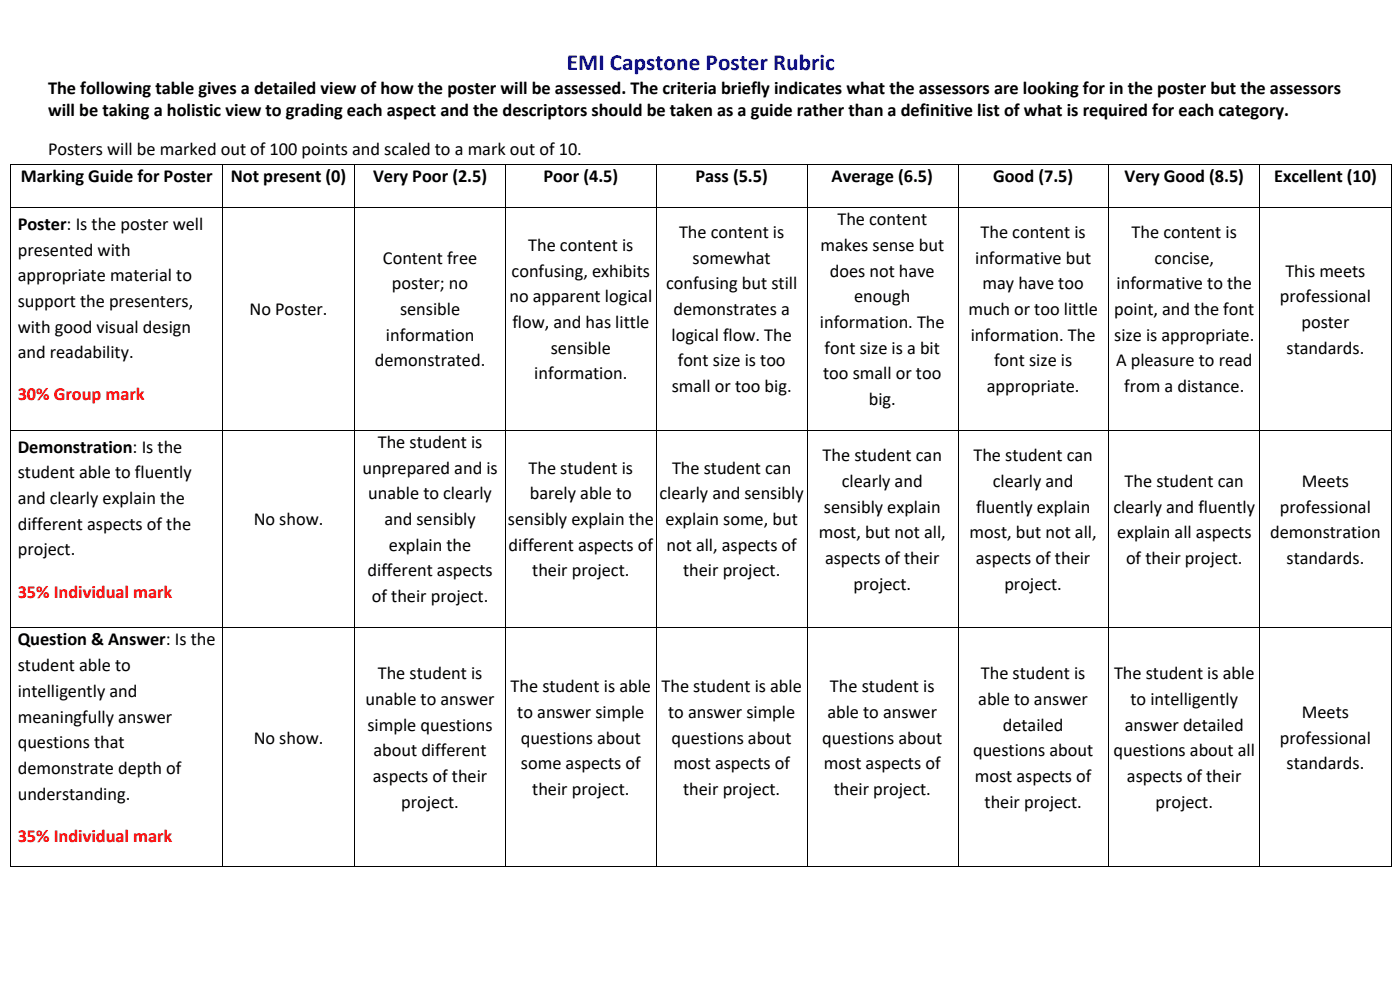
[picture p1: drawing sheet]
<svg xmlns="http://www.w3.org/2000/svg" width="297mm" height="210mm" viewBox="0 0 297 210" stroke-linecap="round" stroke-linejoin="round" font-family="sans-serif">
<defs><g id="words">
<text font-size="4.9" fill="#00f" x="120.2" y="14.8">EMI Capstone Poster Rubric</text>
<g font-size="3.9">
<text x="10.2" y="19.9">The following table gives a detailed view of how the poster will be assessed. The criteria briefly indicates what the assessors are looking for in the poster but the assessors</text>
<text x="10.2" y="24.7">will be taking a holistic view to grading each aspect and the descriptors should be taken as a guide rather than a definitive list of what is required for each category.</text>
<text x="10.2" y="32.9">Posters will be marked out of 100 points and scaled to a mark out of 10.</text>
<text x="4.4" y="38.6">Marking Guide for Poster</text>
<text x="49" y="38.6">Not present (0)</text>
<text x="79.1" y="38.6">Very Poor (2.5)</text>
<text x="115.3" y="38.6">Poor (4.5)</text>
<text x="147.6" y="38.6">Pass (5.5)</text>
<text x="176.4" y="38.6">Average (6.5)</text>
<text x="210.7" y="38.6">Good (7.5)</text>
<text x="238.6" y="38.6">Very Good (8.5)</text>
<text x="270.3" y="38.6">Excellent (10)</text>
<text x="177.7" y="47.8">The content</text>
<text x="3.8" y="48.8">Poster: Is the poster well</text>
<text x="112.1" y="53.3">The content is</text>
<text x="144.1" y="50.5">The content is</text>
<text x="174.1" y="53.3">makes sense but</text>
<text x="208" y="50.5">The content is</text>
<text x="240.1" y="50.5">The content is</text>
<text x="3.8" y="54.2">presented with</text>
<text x="3.8" y="59.6">appropriate material to</text>
<text x="81.2" y="56">Content free</text>
<text x="108.5" y="58.7">confusing, exhibits</text>
<text x="146.9" y="56">somewhat</text>
<text x="176" y="58.7">does not have</text>
<text x="206.9" y="56">informative but</text>
<text x="244.9" y="56">concise,</text>
<text x="272.7" y="58.7">This meets</text>
<text x="3.8" y="65.1">support the presenters,</text>
<text x="83.1" y="61.4">poster; no</text>
<text x="108.1" y="64.1">no apparent logical</text>
<text x="141.3" y="61.4">confusing but still</text>
<text x="181.2" y="64.1">enough</text>
<text x="208.5" y="61.4">may have too</text>
<text x="236.9" y="61.4">informative to the</text>
<text x="271.5" y="64.1">professional</text>
<text x="3.8" y="70.5">with good visual design</text>
<text x="52.9" y="66.8">No Poster.</text>
<text x="84.9" y="66.8">sensible</text>
<text x="108.7" y="69.6">flow, and has little</text>
<text x="142.9" y="66.8">demonstrates a</text>
<text x="173.9" y="69.6">information. The</text>
<text x="205.5" y="66.8">much or too little</text>
<text x="236.4" y="66.8">point, and the font</text>
<text x="276.1" y="69.6">poster</text>
<text x="3.8" y="76">and readability.</text>
<text x="79.5" y="77.7">demonstrated.</text>
<text x="81.9" y="72.3">information</text>
<text x="116.8" y="75">sensible</text>
<text x="142.5" y="72.3">logical flow. The</text>
<text x="143.8" y="77.7">font size is too</text>
<text x="174.9" y="75">font size is a bit</text>
<text x="205.9" y="72.3">information. The</text>
<text x="210.9" y="77.7">font size is</text>
<text x="236.4" y="72.3">size is appropriate.</text>
<text x="236.8" y="77.7">A pleasure to read</text>
<text x="272.9" y="75">standards.</text>
<text x="113.4" y="80.4">information.</text>
<text x="142.5" y="83.2">small or too big.</text>
<text x="174.6" y="80.4">too small or too</text>
<text x="209.3" y="83.2">appropriate.</text>
<text x="238.5" y="83.2">from a distance.</text>
<text x="184.3" y="86">big.</text>
<text x="80.1" y="95.1">The student is</text>
<text x="3.8" y="96">Demonstration: Is the</text>
<text x="3.8" y="101.4">student able to fluently</text>
<text x="76.9" y="100.5">unprepared and is</text>
<text x="112.1" y="100.5">The student is</text>
<text x="142.6" y="100.5">The student can</text>
<text x="174.5" y="97.8">The student can</text>
<text x="206.5" y="97.8">The student can</text>
<text x="3.8" y="106.9">and clearly explain the</text>
<text x="78.1" y="105.9">unable to clearly</text>
<text x="112.4" y="105.9">barely able to</text>
<text x="139.9" y="105.9">clearly and sensibly</text>
<text x="178.6" y="103.2">clearly and</text>
<text x="210.6" y="103.2">clearly and</text>
<text x="238.6" y="103.2">The student can</text>
<text x="276.2" y="103.2">Meets</text>
<text x="3.8" y="112.4">different aspects of the</text>
<text x="53.8" y="111.4">No show.</text>
<text x="81.5" y="111.4">and sensibly</text>
<text x="107.8" y="111.4">sensibly explain the</text>
<text x="141.2" y="111.4">explain some, but</text>
<text x="174.8" y="108.7">sensibly explain</text>
<text x="207.1" y="108.7">fluently explain</text>
<text x="236.2" y="108.7">clearly and fluently</text>
<text x="271.5" y="108.7">professional</text>
<text x="3.8" y="117.8">project.</text>
<text x="82.5" y="116.9">explain the</text>
<text x="107.9" y="116.9">different aspects of</text>
<text x="141.4" y="116.9">not all, aspects of</text>
<text x="173.7" y="114.1">most, but not all,</text>
<text x="175" y="119.6">aspects of their</text>
<text x="205.7" y="114.1">most, but not all,</text>
<text x="207" y="119.6">aspects of their</text>
<text x="237" y="114.1">explain all aspects</text>
<text x="238.9" y="119.6">of their project.</text>
<text x="269.5" y="114.1">demonstration</text>
<text x="272.9" y="119.6">standards.</text>
<text x="78" y="122.3">different aspects</text>
<text x="112.9" y="122.3">their project.</text>
<text x="144.9" y="122.3">their project.</text>
<text x="181.1" y="125.1">project.</text>
<text x="213.1" y="125.1">project.</text>
<text x="78.9" y="127.8">of their project.</text>
<text x="3.8" y="136.9">Question &amp; Answer: Is the</text>
<text x="3.8" y="142.3">student able to</text>
<text x="3.8" y="147.8">intelligently and</text>
<text x="77.6" y="149.5">unable to answer</text>
<text x="80.1" y="144.1">The student is</text>
<text x="108.3" y="146.8">The student is able</text>
<text x="140.3" y="146.8">The student is able</text>
<text x="176.1" y="146.8">The student is</text>
<text x="207.5" y="149.5">able to answer</text>
<text x="208.1" y="144.1">The student is</text>
<text x="236.3" y="144.1">The student is able</text>
<text x="239.8" y="149.5">to intelligently</text>
<text x="3.8" y="153.3">meaningfully answer</text>
<text x="78" y="155">simple questions</text>
<text x="109.7" y="152.3">to answer simple</text>
<text x="141.8" y="152.3">to answer simple</text>
<text x="175.5" y="152.3">able to answer</text>
<text x="212.7" y="155">detailed</text>
<text x="238.6" y="155">answer detailed</text>
<text x="276.2" y="152.3">Meets</text>
<text x="3.8" y="158.7">questions that</text>
<text x="53.8" y="157.7">No show.</text>
<text x="79.2" y="160.5">about different</text>
<text x="110.5" y="157.7">questions about</text>
<text x="142.5" y="157.7">questions about</text>
<text x="174.4" y="157.7">questions about</text>
<text x="206.4" y="160.5">questions about</text>
<text x="236.2" y="160.5">questions about all</text>
<text x="271.5" y="157.7">professional</text>
<text x="3.8" y="164.2">demonstrate depth of</text>
<text x="79.1" y="165.9">aspects of their</text>
<text x="110.5" y="163.2">some aspects of</text>
<text x="142.8" y="163.2">most aspects of</text>
<text x="174.8" y="163.2">most aspects of</text>
<text x="206.8" y="165.9">most aspects of</text>
<text x="239.1" y="165.9">aspects of their</text>
<text x="272.9" y="163.2">standards.</text>
<text x="3.8" y="169.6">understanding.</text>
<text x="85.1" y="171.4">project.</text>
<text x="112.9" y="168.7">their project.</text>
<text x="144.9" y="168.7">their project.</text>
<text x="176.9" y="168.7">their project.</text>
<text x="208.9" y="171.4">their project.</text>
<text x="245.1" y="171.4">project.</text>
</g>
<g font-size="3.9" fill="#f00">
<text x="3.8" y="84.9">30% Group mark</text>
<text x="3.8" y="126.8">35% Individual mark</text>
<text x="3.8" y="178.6">35% Individual mark</text>
</g>
</g></defs>
<g fill="#000">
<path d="M2.2 34.7h.1v.2h-.1zM47.2 34.7h.2v.2h-.2zM75.1 34.7h.2v.2h-.2zM107.1 34.7h.2v.2h-.2zM139.1 34.7h.2v.2h-.2zM171.1 34.7h.2v.2h-.2zM203.2 34.7h.1v.2h-.1zM235.2 34.7h.1v.2h-.1zM267.2 34.7h.1v.2h-.1zM295.1 34.7h.2v.2h-.2zM2.2 43.9h.1v.1h-.1zM47.2 43.9h.2v.1h-.2z"/>
<path d="M75.1 43.9h.2v.1h-.2zM107.1 43.9h.2v.1h-.2zM139.1 43.9h.2v.1h-.2zM171.1 43.9h.2v.1h-.2zM203.2 43.9h.1v.1h-.1zM235.2 43.9h.1v.1h-.1zM267.2 43.9h.1v.1h-.1zM295.1 43.9h.2v.1h-.2zM2.2 91.2h.1v.2h-.1zM47.2 91.2h.2v.2h-.2zM75.1 91.2h.2v.2h-.2zM107.1 91.2h.2v.2h-.2z"/>
<path d="M139.1 91.2h.2v.2h-.2zM171.1 91.2h.2v.2h-.2zM203.2 91.2h.1v.2h-.1zM235.2 91.2h.1v.2h-.1zM267.2 91.2h.1v.2h-.1zM295.1 91.2h.2v.2h-.2zM2.2 133h.1v.2h-.1zM47.2 133h.2v.2h-.2zM75.1 133h.2v.2h-.2zM107.1 133h.2v.2h-.2zM139.1 133h.2v.2h-.2zM171.1 133h.2v.2h-.2z"/>
<path d="M203.2 133h.1v.2h-.1zM235.2 133h.1v.2h-.1zM267.2 133h.1v.2h-.1zM295.1 133h.2v.2h-.2zM2.2 183.8h.1v.2h-.1zM47.2 183.8h.2v.2h-.2zM75.1 183.8h.2v.2h-.2zM107.1 183.8h.2v.2h-.2zM139.1 183.8h.2v.2h-.2zM171.1 183.8h.2v.2h-.2zM203.2 183.8h.1v.2h-.1zM235.2 183.8h.1v.2h-.1z"/>
<path d="M267.2 183.8h.1v.2h-.1zM295.1 183.8h.2v.2h-.2z"/>
</g>
<g fill="none" stroke="#000" stroke-width=".21">
<path d="M2.2 34.9v9M2.3 34.8h44.9M47.3 34.9v9M47.4 34.8h27.7M75.2 34.9v9M75.3 34.8h31.8M107.2 34.9v9M107.3 34.8h31.8M139.2 34.9v9M139.3 34.8h31.8M171.2 34.9v9M171.3 34.8h31.9"/>
<path d="M203.2 34.9v9M203.3 34.8h31.9M235.2 34.9v9M235.3 34.8h31.9M267.2 34.9v9M267.3 34.8h27.8M295.2 34.9v9M2.2 44v47.2M2.3 44h44.9M47.3 44v47.2M47.4 44h27.7M75.2 44v47.2"/>
<path d="M75.3 44h31.8M107.2 44v47.2M107.3 44h31.8M139.2 44v47.2M139.3 44h31.8M171.2 44v47.2M171.3 44h31.9M203.2 44v47.2M203.3 44h31.9M235.2 44v47.2M235.3 44h31.9M267.2 44v47.2"/>
<path d="M267.3 44h27.8M295.2 44v47.2M2.2 91.4v41.6M2.3 91.3h44.9M47.3 91.4v41.6M47.4 91.3h27.7M75.2 91.4v41.6M75.3 91.3h31.8M107.2 91.4v41.6M107.3 91.3h31.8M139.2 91.4v41.6M139.3 91.3h31.8"/>
<path d="M171.2 91.4v41.6M171.3 91.3h31.9M203.2 91.4v41.6M203.3 91.3h31.9M235.2 91.4v41.6M235.3 91.3h31.9M267.2 91.4v41.6M267.3 91.3h27.8M295.2 91.4v41.6M2.2 133.2v50.6M2.3 133.1h44.9M47.3 133.2v50.6"/>
<path d="M47.4 133.1h27.7M75.2 133.2v50.6M75.3 133.1h31.8M107.2 133.2v50.6M107.3 133.1h31.8M139.2 133.2v50.6M139.3 133.1h31.8M171.2 133.2v50.6M171.3 133.1h31.9M203.2 133.2v50.6M203.3 133.1h31.9M235.2 133.2v50.6"/>
<path d="M235.3 133.1h31.9M267.2 133.2v50.6M267.3 133.1h27.8M295.2 133.2v50.6M2.3 183.9h44.9M47.4 183.9h27.7M75.3 183.9h31.8M107.3 183.9h31.8M139.3 183.9h31.8M171.3 183.9h31.9M203.3 183.9h31.9M235.3 183.9h31.9"/>
<path d="M267.3 183.9h27.8"/>
</g>
<use href="#words"/>
</svg>
